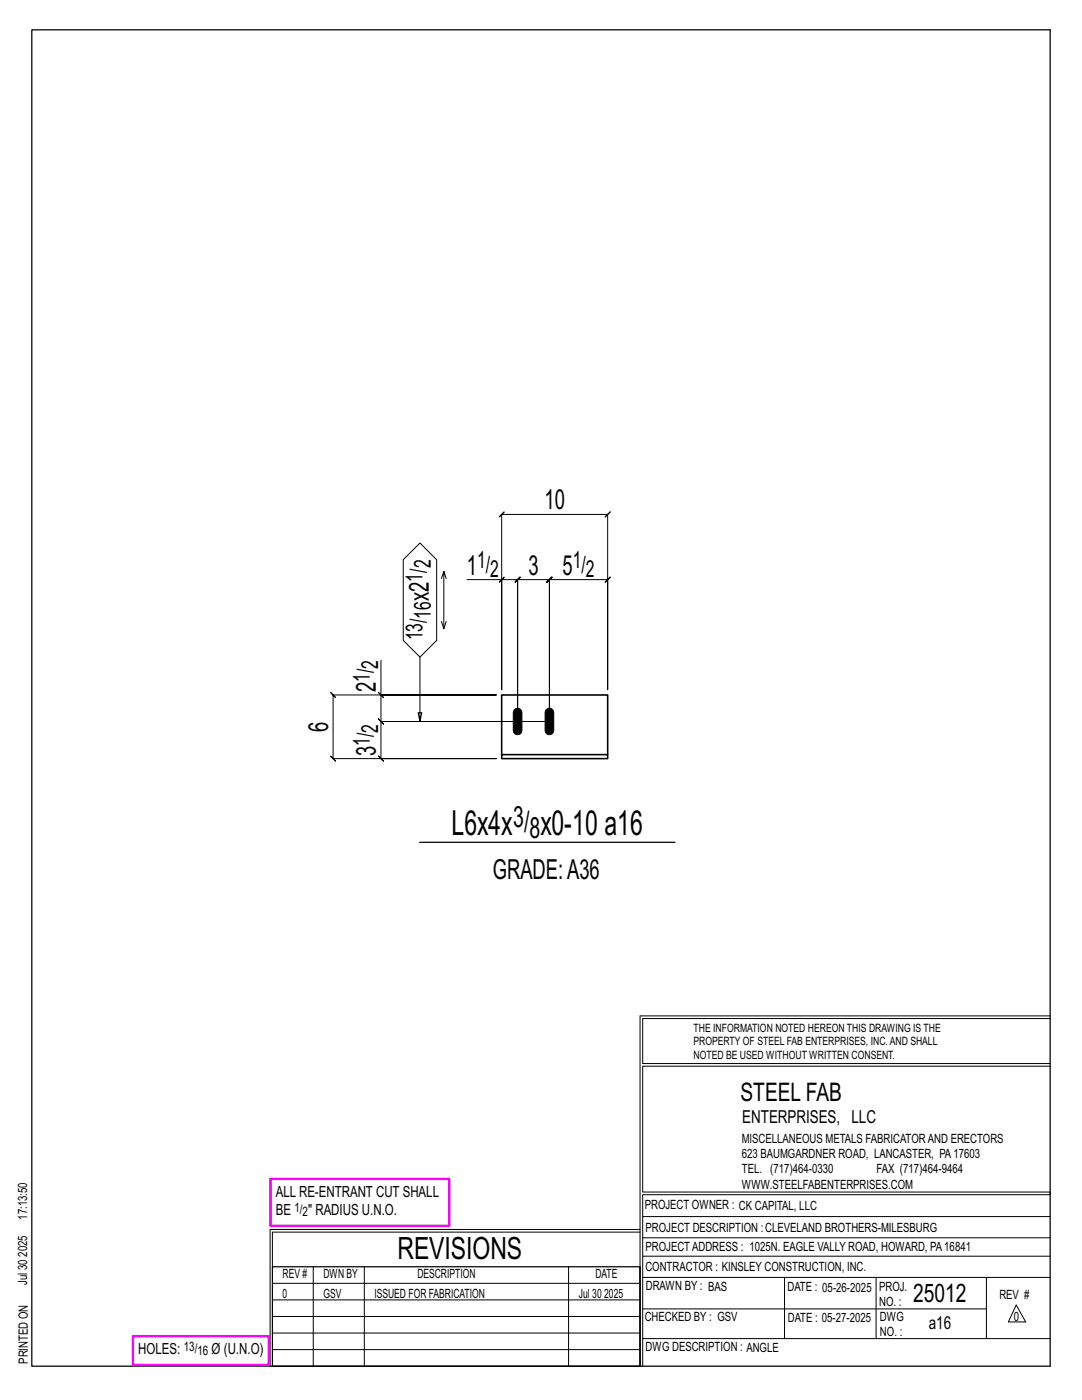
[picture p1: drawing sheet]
<svg xmlns="http://www.w3.org/2000/svg" width="216mm" height="279mm" viewBox="0 0 216 279" stroke-linecap="round" stroke-linejoin="round" font-family="sans-serif">
<defs><g id="words">
<g font-size="6.9">
<text x="90.1" y="166.7">L6x4x</text>
<text x="107.8" y="166.7">x0-10 a16</text>
</g>
<text font-size="6.1" x="79.3" y="251.3">REVISIONS</text>
<g font-size="5.9">
<text x="102.4" y="165.1">3/</text>
<text x="105.7" y="167.2">8</text>
</g>
<g font-size="5.5">
<text x="108.6" y="101.7">10</text>
<text x="85.6" y="120" transform="rotate(-90 85.6 120)">x2</text>
<text x="93.2" y="114.7">1</text>
<text x="105.4" y="114.7">3</text>
<text x="112.2" y="114.7">5</text>
<text x="75" y="138.2" transform="rotate(-90 75 138.2)">2</text>
<text x="65.5" y="146.1" transform="rotate(-90 65.5 146.1)">6</text>
<text x="75" y="150.9" transform="rotate(-90 75 150.9)">3</text>
<text x="98.3" y="175.4">GRADE:A36</text>
</g>
<g font-size="5.1">
<text x="147.8" y="219.8">STEEL FAB</text>
<text x="182.2" y="259.9">25012</text>
</g>
<g font-size="4.7">
<text x="86" y="113.5" transform="rotate(-90 86 113.5)">2</text>
<text x="95.2" y="113.4">1/</text>
<text x="114.3" y="113.4">1/</text>
<text x="84.3" y="116.1" transform="rotate(-90 84.3 116.1)">1/</text>
<text x="97.8" y="115.1">2</text>
<text x="116.9" y="115.1">2</text>
<text x="86" y="123.4" transform="rotate(-90 86 123.4)">16</text>
<text x="84.3" y="127.8" transform="rotate(-90 84.3 127.8)">13/</text>
<text x="73.8" y="136.1" transform="rotate(-90 73.8 136.1)">1/</text>
<text x="75.4" y="133.5" transform="rotate(-90 75.4 133.5)">2</text>
<text x="73.8" y="148.8" transform="rotate(-90 73.8 148.8)">1/</text>
<text x="75.4" y="146.2" transform="rotate(-90 75.4 146.2)">2</text>
</g>
<g font-size="3.6">
<text x="148.1" y="224.1">ENTERPRISES, LLC</text>
<text x="185.3" y="265.2">a16</text>
</g>
<g font-size="3.1">
<text x="55" y="238.9">ALL RE-ENTRANT CUT SHALL</text>
<text x="55" y="242.5">BE</text>
<text x="61.5" y="242.5">&quot; RADIUS U.N.O.</text>
<text x="27.6" y="270.2">HOLES:</text>
<text x="42.2" y="270.2">Ø (U.N.O)</text>
</g>
<g font-size="2.6">
<text x="58.8" y="241.8">1/</text>
<text x="60.4" y="242.7">2</text>
<text x="36.7" y="269.6">13/</text>
<text x="39.4" y="270.5">16</text>
</g>
<g font-size="2.5">
<text x="148" y="231.2">623 BAUMGARDNER ROAD, LANCASTER, PA17603</text>
<text x="148" y="228.1">MISCELLANEOUS METALS FABRICATORAND ERECTORS</text>
<text x="148" y="237.2">WWW.STEELFABENTERPRISES.COM</text>
<text x="148" y="234.2">TEL. (717)464-0330</text>
<text x="174.9" y="234.2">FAX (717)464-9464</text>
<text x="5.4" y="243.4" transform="rotate(-90 5.4 243.4)">17:13:50</text>
<text x="128.7" y="241.3">PROJECT OWNER : CK CAPITAL, LLC</text>
<text x="128.8" y="246">PROJECT DESCRIPTION :CLEVELAND BROTHERS-MILESBURG</text>
<text x="5.4" y="250.8" transform="rotate(-90 5.4 250.8)">2025</text>
<text x="128.8" y="249.7">PROJECTADDRESS : 1025N. EAGLE VALLY ROAD, HOWARD, PA16841</text>
<text x="5.4" y="256.5" transform="rotate(-90 5.4 256.5)">Jul 30</text>
<text x="56.4" y="255">REV #</text>
<text x="64.5" y="255">DWN BY</text>
<text x="83.3" y="255">DESCRIPTION</text>
<text x="118.8" y="255">DATE</text>
<text x="128.8" y="253.7">CONTRACTOR : KINSLEY CONSTRUCTION, INC.</text>
<text x="128.9" y="257.5">DRAWN BY : BAS</text>
<text x="157.1" y="257.6">DATE : 05-26-2025</text>
<text x="175.4" y="257.7">PROJ.</text>
<text x="56.4" y="259">0</text>
<text x="64.5" y="259">GSV</text>
<text x="74.7" y="259">ISSUED FOR FABRICATION</text>
<text x="115.5" y="259">Jul 30</text>
<text x="120.6" y="259">2025</text>
<text x="128.6" y="263.7">CHECKED BY : GSV</text>
<text x="157.2" y="263.7">DATE : 05-27-2025</text>
<text x="175.4" y="260.7">NO. :</text>
<text x="175.6" y="263.7">DWG</text>
<text x="199.4" y="259.2">REV #</text>
<text x="202.3" y="263.7">0</text>
<text x="128.8" y="269.7">DWG DESCRIPTION : ANGLE</text>
<text x="175.6" y="266.7">NO. :</text>
<text x="5.5" y="272.2" transform="rotate(-90 5.5 272.2)">PRINTED ON</text>
</g>
<g font-size="2.3">
<text x="138.4" y="208.6">PROPERTY OF STEEL FAB ENTERPRISES, INC.AND SHALL</text>
<text x="138.4" y="205.9">THE INFORMATION NOTED HEREON THIS DRAWING IS THE</text>
<text x="138.4" y="211.3">NOTED BE USED WITHOUT WRITTEN CONSENT.</text>
</g>
</g></defs>
<g fill="none" stroke="#000" stroke-width=".2">
<path d="M80.5 111.7l3.3-3.3 3.3 3.3v16.1l-3.3 3.3-3.3-3.3zM88.6 114l-.5 1.5M89 115.5l-.4-1.5v11.5M93.2 115.7h6.9v21.9v-34.9l-.5 .5 1-1-.5 .5h21.2l-.5 .5 1-1-.5 .5v34.9v-21.9l.5-.5-1 1 .5-.5h-11.7l.5-.5-1 1 .5-.5v28.3v-28.3l.5-.5-1 1 .5-.5h-6.3l.5-.5-1 1 .5-.5v28.3v-28.3l.5-.5-1 1 .5-.5h-3.2M100.6 115.2l-1 1zM75.5 138.2l1 1zM76 131.8v6.9h23h-32.5l-.5-.5 1 1-.5-.5v12.7l-.5-.5 1 1-.5-.5h32.5h-23l.5 .5-1-1 .5 .5v-7.4l.5 .5-1-1 .5 .5h33.6h-33.6l.5 .5-1-1 .5 .5v-5.3M83.8 131.1v12.9l-.4-1.8h.8l-.4 1.8M88.1 124l.5 1.5 .4-1.5M127.7 202.7v70M127.7 202.7h81.8M209.5 203.3h-81.3v9h81.3"/>
<path d="M209.5 212.8h-81.3v25.1h81.3v.5h-81.3v34.3M54.4 259.4h73.3M54.4 256.1h73.3M62.5 252.8v19.9M72.7 252.8v19.9M113.4 252.8v19.9M127.7 245.4h-73.8v27.3M127.7 245.9h-73.3v6.9M128.2 242.8h81.3M128.2 254.9h81.3M128.2 250.7h81.3M128.2 247h81.3"/>
<path d="M156.5 254.9v12.2M174.8 254.9v12.2M196.8 254.9v12.2M54.4 269.3h73.3M54.4 266h73.3M54.4 262.7h73.3M128.2 261.2h68.6M128.2 267.1h81.3M202.8 260.4l1.9 3.4h-3.5z"/>
</g>
<path d="M6.3 6h203.2v266.7h-203.2zM83.7 168.1h51M54.4 252.8h73.3v19.9h-73.3z" fill="none" stroke="#000" stroke-width=".25"/>
<path d="M54 235.3h35.6v9.3h-35.6zM26.5 266.7h27.1v5.7h-27.1z" fill="none" stroke="#f0f" stroke-width=".5"/>
<path d="M102.7 141.6a.86 .86 0 0 1 .9-.2 .86 .86 0 0 1 .5 .8v3.6a.86 .86 0 0 1-.8 .8 .86 .86 0 0 1-.9-.8v-3.6zM109 141.6a.86 .86 0 0 1 1-.2 .86 .86 0 0 1 .5 .8v3.6a.86 .86 0 0 1-.9 .8 .86 .86 0 0 1-.8-.8v-3.6z" fill="#000" stroke="#000" stroke-width=".2"/>
<path d="M100.1 150.6h21.2v.8h-21.2zM100.1 150.6v-11.9h21.2v11.9" fill="none" stroke="#000" stroke-width=".32"/>
<use href="#words"/>
</svg>
